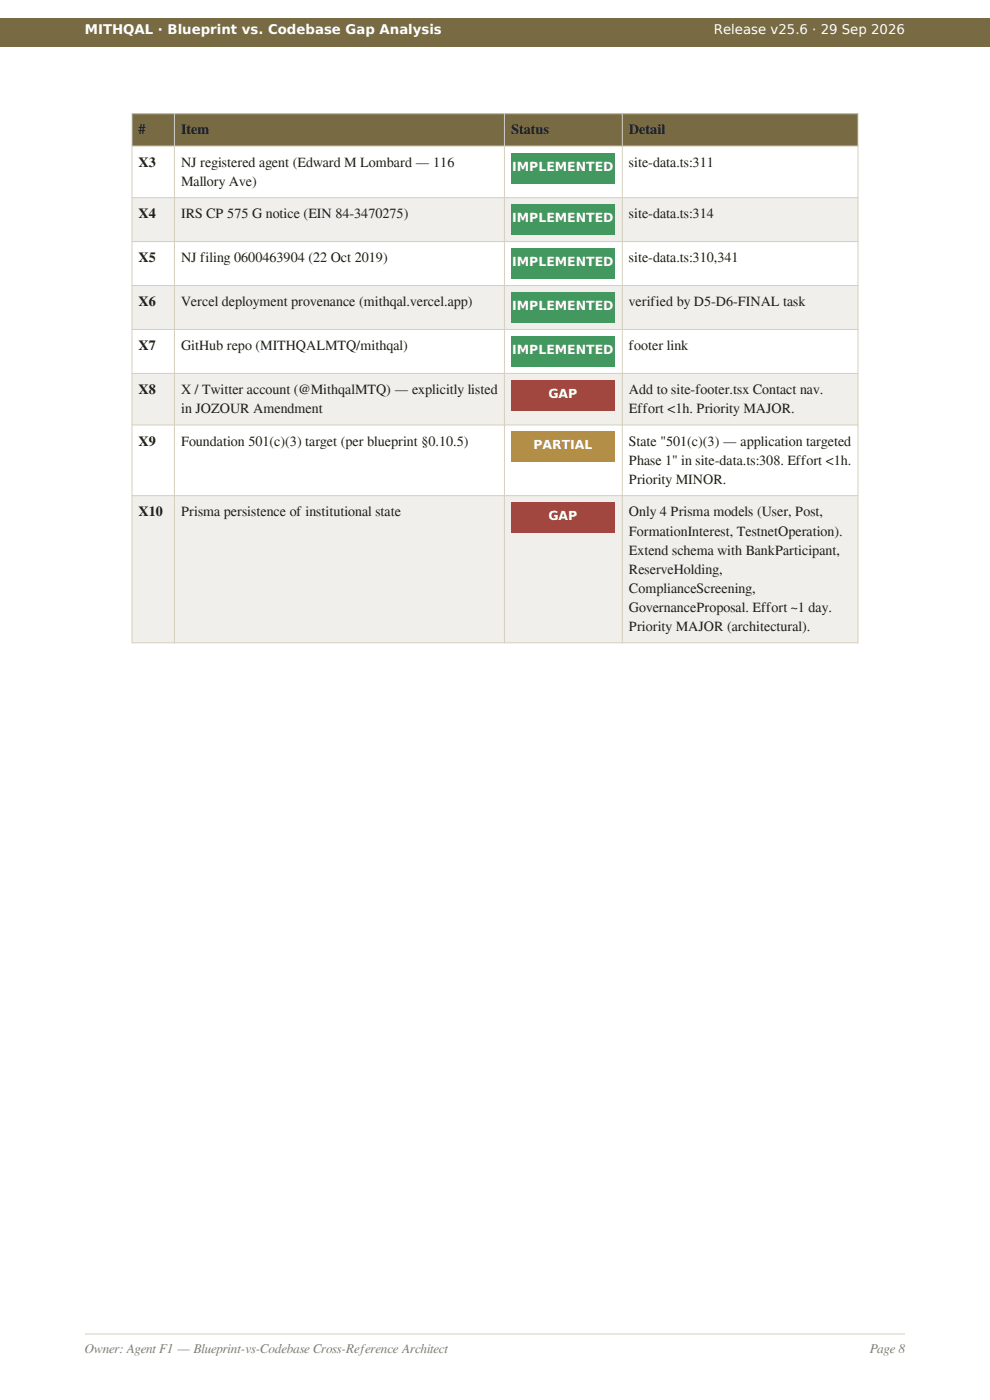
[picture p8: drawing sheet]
<svg xmlns="http://www.w3.org/2000/svg" width="210mm" height="297mm" viewBox="0 0 210 297" stroke-linecap="round" stroke-linejoin="round" font-family="sans-serif">
<defs><g id="words">
<g font-size="3" fill="#1e1e1b">
<text x="29.4" y="28.5">#</text>
<text x="38.4" y="28.5">Item</text>
<text x="108.4" y="28.5">Status</text>
<text x="133.4" y="28.5">Detail</text>
<text x="29.4" y="35.4">X3</text>
<text x="38.4" y="35.4">NJ registered agent (Edward M Lombard — 116</text>
<text x="133.4" y="35.4">site-data.ts:311</text>
<text x="38.4" y="39.5">Mallory Ave)</text>
<text x="29.4" y="46.3">X4</text>
<text x="38.4" y="46.3">IRS CP 575 G notice (EIN 84-3470275)</text>
<text x="133.4" y="46.3">site-data.ts:314</text>
<text x="29.4" y="55.7">X5</text>
<text x="38.4" y="55.7">NJ filing 0600463904 (22 Oct 2019)</text>
<text x="133.4" y="55.7">site-data.ts:310,341</text>
<text x="29.4" y="65">X6</text>
<text x="38.4" y="65">Vercel deployment provenance (mithqal.vercel.app)</text>
<text x="133.4" y="65">verified by D5-D6-FINAL task</text>
<text x="29.4" y="74.3">X7</text>
<text x="38.4" y="74.3">GitHub repo (MITHQALMTQ/mithqal)</text>
<text x="133.4" y="74.3">footer link</text>
<text x="29.4" y="83.6">X8</text>
<text x="38.4" y="83.6">X / Twitter account (@MithqalMTQ) — explicitly listed</text>
<text x="133.4" y="83.6">Add to site-footer.tsx Contact nav.</text>
<text x="38.4" y="87.7">in JOZOUR Amendment</text>
<text x="133.4" y="87.7">Effort &lt;1h. Priority MAJOR.</text>
<text x="29.4" y="94.6">X9</text>
<text x="38.4" y="94.6">Foundation 501(c)(3) target (per blueprint §0.10.5)</text>
<text x="133.4" y="94.6">State &quot;501(c)(3) — application targeted</text>
<text x="133.4" y="98.6">Phase 1&quot; in site-data.ts:308. Effort &lt;1h.</text>
<text x="133.4" y="102.7">Priority MINOR.</text>
<text x="29.4" y="109.6">X10</text>
<text x="38.4" y="109.6">Prisma persistence of institutional state</text>
<text x="133.4" y="109.6">Only 4 Prisma models (User, Post,</text>
<text x="133.4" y="113.6">FormationInterest, TestnetOperation).</text>
<text x="133.4" y="117.7">Extend schema with BankParticipant,</text>
<text x="133.4" y="121.7">ReserveHolding,</text>
<text x="133.4" y="125.8">ComplianceScreening,</text>
<text x="133.4" y="129.8">GovernanceProposal. Effort ~1 day.</text>
<text x="133.4" y="133.9">Priority MAJOR (architectural).</text>
</g>
<g font-size="2.8" fill="#fff">
<text x="18" y="7.2">MITHQAL · Blueprint vs. Codebase Gap Analysis</text>
<text x="151.4" y="7.2">Release v25.6 · 29 Sep 2026</text>
</g>
<g font-size="2.8" fill="#7f7d76">
<text x="18" y="287">Owner: Agent F1 — Blueprint-vs-Codebase Cross-Reference Architect</text>
<text x="184.5" y="287">Page 8</text>
</g>
<g font-size="2.6" fill="#fff">
<text x="108.7" y="36.2">IMPLEMENTED</text>
<text x="108.7" y="47.1">IMPLEMENTED</text>
<text x="108.7" y="56.4">IMPLEMENTED</text>
<text x="108.7" y="65.8">IMPLEMENTED</text>
<text x="108.7" y="75.1">IMPLEMENTED</text>
<text x="116.3" y="84.4">GAP</text>
<text x="113.1" y="95.3">PARTIAL</text>
<text x="116.3" y="110.3">GAP</text>
</g>
</g></defs>
<path d="M0 4h210v6h-210z" fill-rule="evenodd" fill="#786b44"/>
<path d="M18 283h174" fill="none" stroke="#d5cfbc" stroke-width=".21"/>
<path d="M28 24.1h154v6.9h-154z" fill-rule="evenodd" fill="#786b44"/>
<path d="M28 31h154v10.9h-154z" fill-rule="evenodd" fill="#fff"/>
<path d="M28 41.9h154v9.4h-154z" fill-rule="evenodd" fill="#f0efec"/>
<path d="M28 51.3h154v9.3h-154z" fill-rule="evenodd" fill="#fff"/>
<path d="M28 60.6h154v9.3h-154z" fill-rule="evenodd" fill="#f0efec"/>
<path d="M28 69.9h154v9.3h-154z" fill-rule="evenodd" fill="#fff"/>
<path d="M28 79.2h154v11h-154z" fill-rule="evenodd" fill="#f0efec"/>
<path d="M28 90.2h154v14.9h-154z" fill-rule="evenodd" fill="#fff"/>
<path d="M28 105.1h154v31.3h-154z" fill-rule="evenodd" fill="#f0efec"/>
<g fill="#43985f">
<path d="M108.4 32.4h22v6.5h-22z" fill-rule="evenodd"/>
<path d="M108.4 43.3h22v6.5h-22z" fill-rule="evenodd"/>
<path d="M108.4 52.7h22v6.5h-22z" fill-rule="evenodd"/>
<path d="M108.4 62h22v6.5h-22z" fill-rule="evenodd"/>
<path d="M108.4 71.3h22v6.5h-22z" fill-rule="evenodd"/>
</g>
<path d="M108.4 80.6h22v6.5h-22z" fill-rule="evenodd" fill="#a2473f"/>
<path d="M108.4 91.6h22v6.5h-22z" fill-rule="evenodd" fill="#b38e46"/>
<path d="M108.4 106.6h22v6.5h-22z" fill-rule="evenodd" fill="#a2473f"/>
<path d="M28 24.1h154v112.3h-154zM28 31h154M37 24.1v112.3M107 24.1v112.3M132 24.1v112.3M28 41.9h154M28 51.3h154M28 60.6h154M28 69.9h154M28 79.2h154M28 90.2h154M28 105.1h154" fill="none" stroke="#d5cfbc" stroke-width=".21"/>
<use href="#words"/>
</svg>
